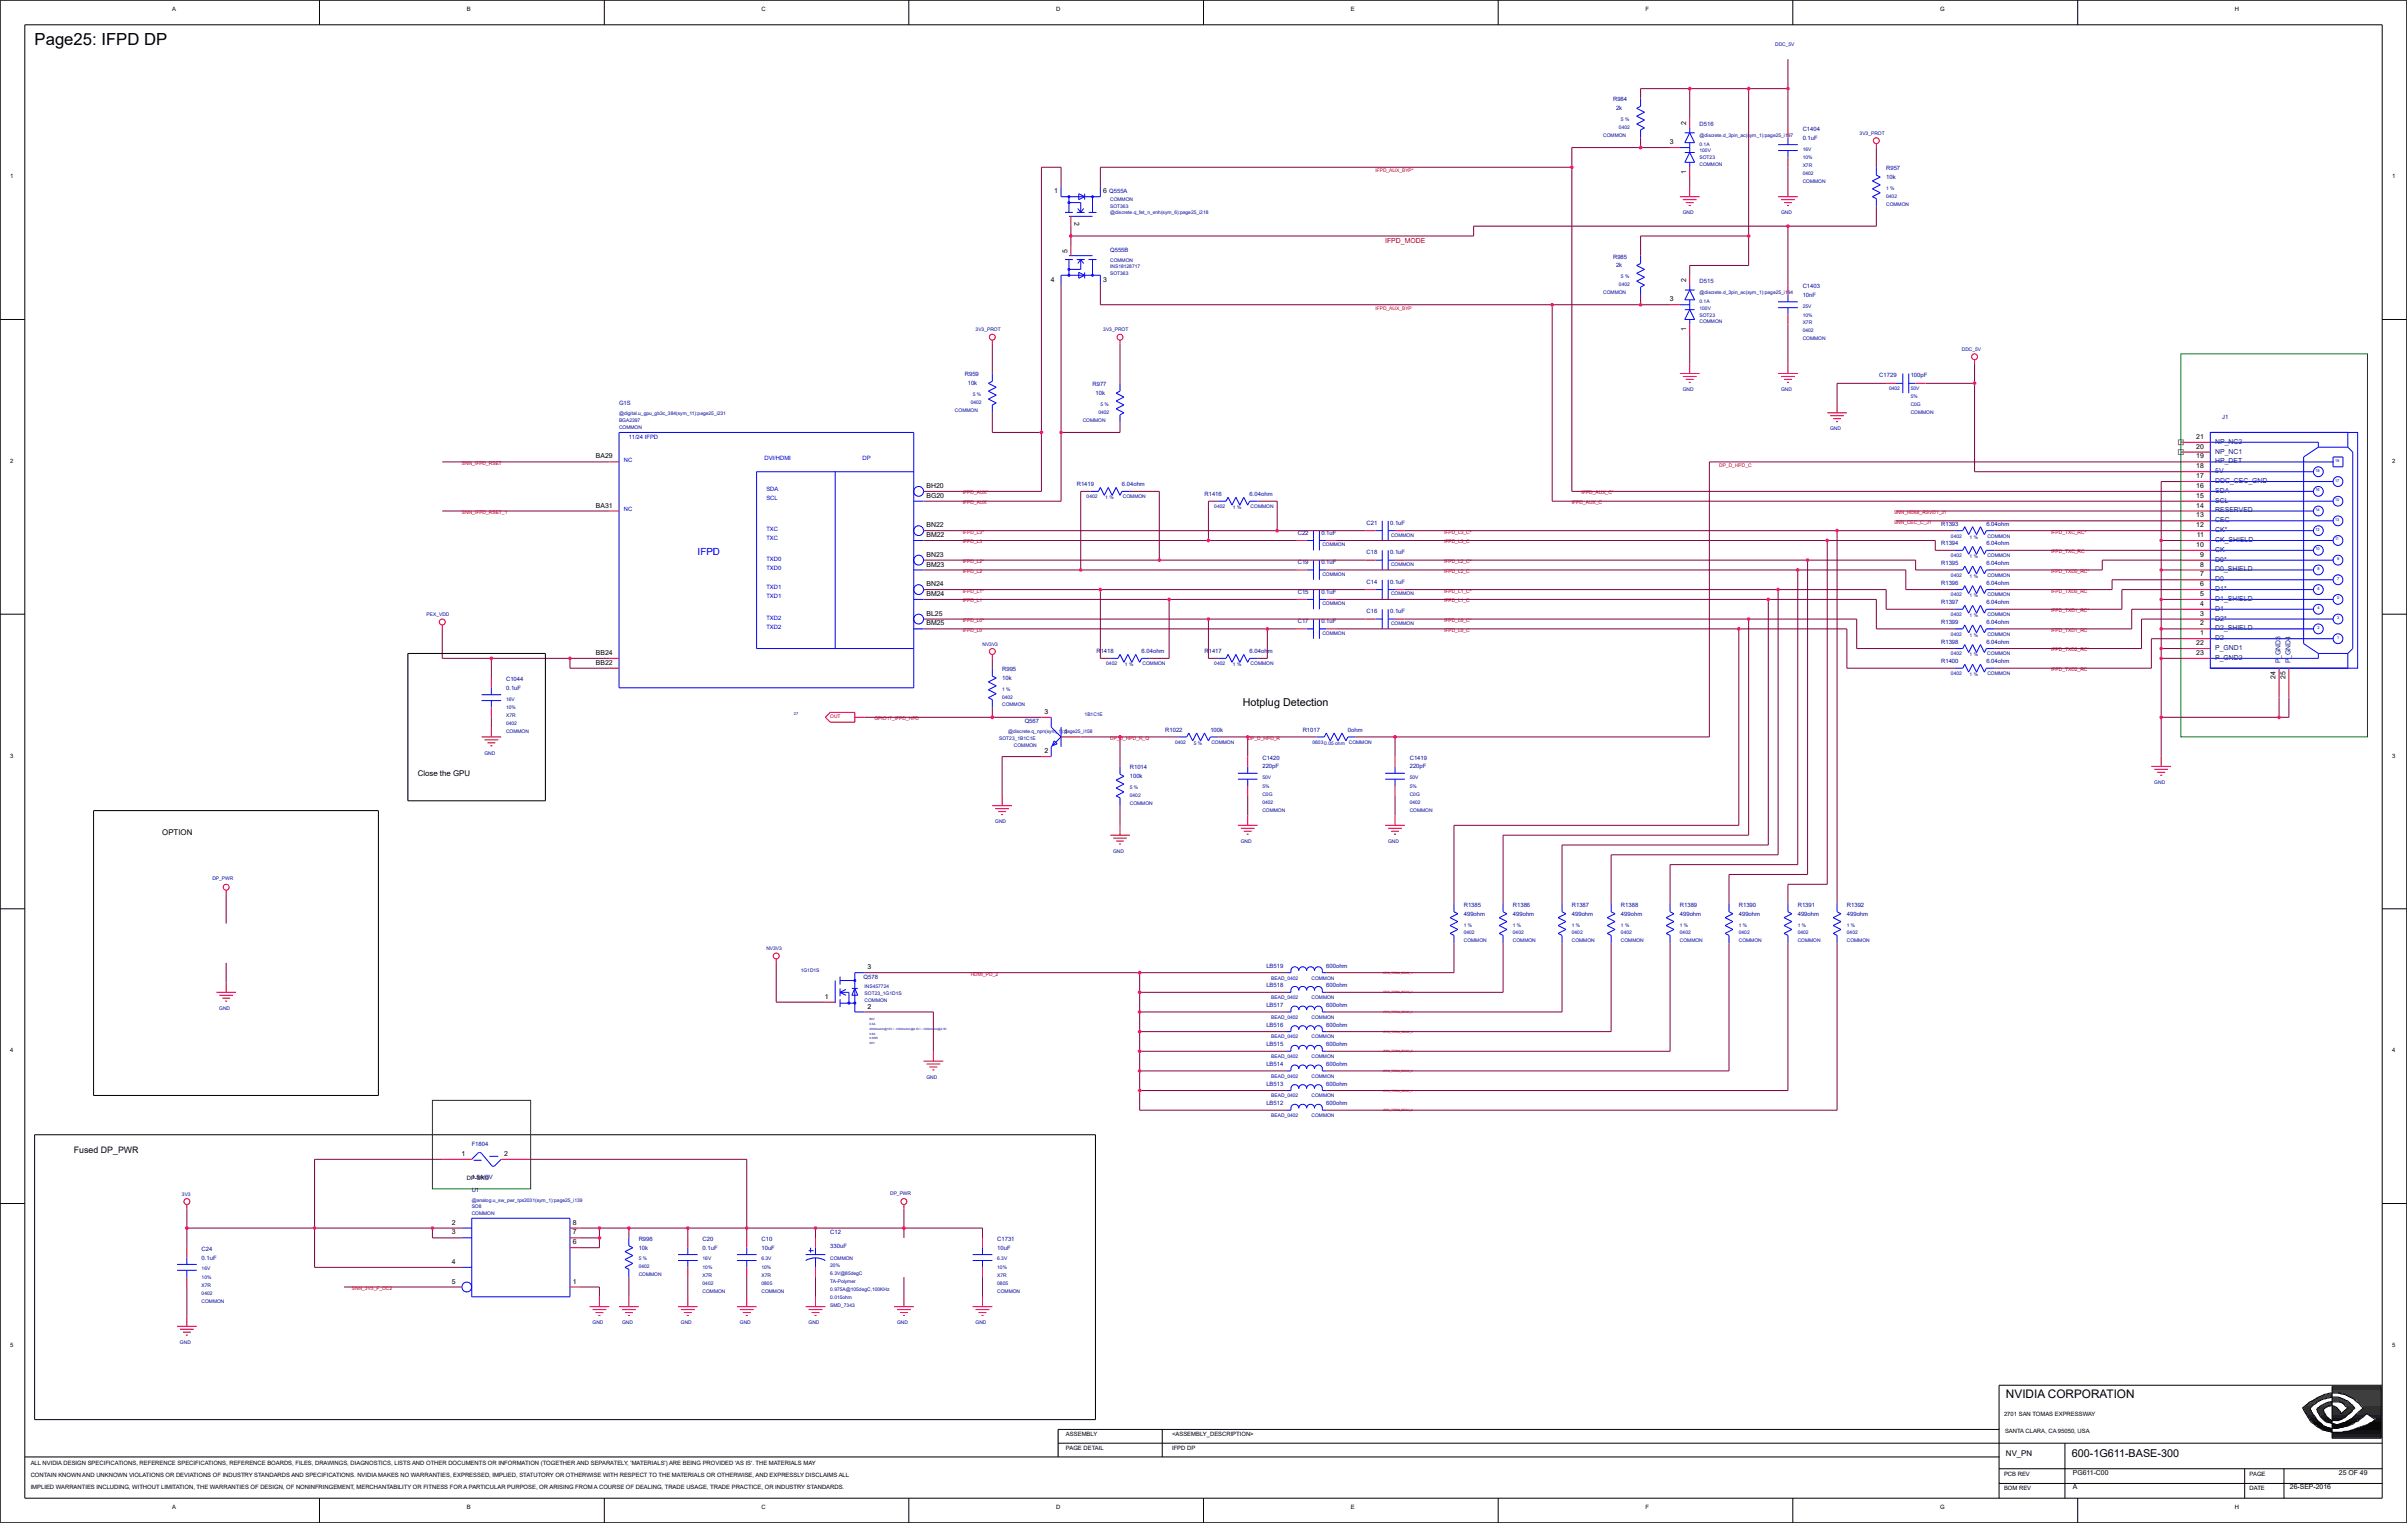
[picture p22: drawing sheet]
<svg xmlns="http://www.w3.org/2000/svg" width="271mm" height="172mm" viewBox="0 0 271 172" stroke-linecap="round" stroke-linejoin="round" font-family="sans-serif">
<defs><g id="words">
<text font-size="1.9" x="3.9" y="5.1">Page25: IFPD DP</text>
<text font-size="1.3" x="226.1" y="157.6">NVIDIA CORPORATION</text>
<g font-size="1.2">
<text x="140.1" y="79.6">Hotplug Detection</text>
<text x="233.6" y="164.2">600-1G611-BASE-300</text>
</g>
<text font-size="1.1" fill="#00f" x="78.6" y="62.6">IFPD</text>
<text font-size="1" x="8.3" y="130">Fused DP_PWR</text>
<g font-size=".9">
<text x="47.1" y="87.5">Close the GPU</text>
<text x="18.3" y="94.1">OPTION</text>
<text x="226.1" y="164.1">NV_PN</text>
</g>
<g font-size=".8">
<text x="188.2" y="16.2">3</text>
<text x="190.1" y="14.1" transform="rotate(-90 190.1 14.1)">2</text>
<text x="118.9" y="21.8">1</text>
<text x="124.4" y="21.8">6</text>
<text x="190.1" y="19.6" transform="rotate(-90 190.1 19.6)">1</text>
<text x="120.3" y="28.5" transform="rotate(-90 120.3 28.5)">5</text>
<text x="121.1" y="25.1" transform="rotate(90 121.1 25.1)">2</text>
<text x="118.5" y="31.8">4</text>
<text x="124.4" y="31.8">3</text>
<text x="188.2" y="34">3</text>
<text x="190.1" y="31.8" transform="rotate(-90 190.1 31.8)">2</text>
<text x="190.1" y="37.3" transform="rotate(-90 190.1 37.3)">1</text>
<text x="67.2" y="51.7">BA29</text>
<text x="247.6" y="53.9">17</text>
<text x="247.6" y="52.8">18</text>
<text x="247.6" y="51.7">19</text>
<text x="247.6" y="50.6">20</text>
<text x="247.6" y="49.5">21</text>
<text x="67.2" y="57.2">BA31</text>
<text x="104.4" y="59.4">BN22</text>
<text x="104.4" y="56.1">BG20</text>
<text x="104.4" y="55">BH20</text>
<text x="247.6" y="59.4">12</text>
<text x="247.6" y="58.3">13</text>
<text x="247.6" y="57.2">14</text>
<text x="247.6" y="56.1">15</text>
<text x="247.6" y="55">16</text>
<text x="104.4" y="63.9">BM23</text>
<text x="104.4" y="62.8">BN23</text>
<text x="104.4" y="60.5">BM22</text>
<text x="247.6" y="61.6">10</text>
<text x="247.6" y="60.5">11</text>
<text x="248" y="65">7</text>
<text x="248" y="63.9">8</text>
<text x="248" y="62.8">9</text>
<text x="104.4" y="70.5">BM25</text>
<text x="104.4" y="69.4">BL25</text>
<text x="104.4" y="67.2">BM24</text>
<text x="104.4" y="66.1">BN24</text>
<text x="248" y="71.6">1</text>
<text x="248" y="70.5">2</text>
<text x="248" y="69.4">3</text>
<text x="248" y="68.3">4</text>
<text x="248" y="67.2">5</text>
<text x="248" y="66.1">6</text>
<text x="67.2" y="74.9">BB22</text>
<text x="67.2" y="73.8">BB24</text>
<text x="247.6" y="72.7">22</text>
<text x="247.6" y="73.8">23</text>
<text x="256.5" y="76.5" transform="rotate(-90 256.5 76.5)">24</text>
<text x="257.6" y="76.5" transform="rotate(-90 257.6 76.5)">25</text>
<text x="117.7" y="80.5">3</text>
<text x="119.9" y="82.7">1</text>
<text x="117.7" y="84.9">2</text>
<text x="93" y="112.6">1</text>
<text x="97.8" y="113.7">2</text>
<text x="97.8" y="109.3">3</text>
<text x="52" y="130.3">1</text>
<text x="56.8" y="130.3">2</text>
<text x="50.9" y="138.1">2</text>
<text x="50.9" y="139.2">3</text>
<text x="50.9" y="142.5">4</text>
<text x="64.6" y="140.3">6</text>
<text x="64.6" y="139.2">7</text>
<text x="64.6" y="138.1">8</text>
<text x="50.9" y="144.7">5</text>
<text x="64.6" y="144.7">1</text>
<text x="233.7" y="167.9">A</text>
<text x="233.7" y="166.2">PG611-C00</text>
<text x="258.1" y="167.9">26-SEP-2016</text>
<text x="263.7" y="166.2">25 OF 49</text>
</g>
<text font-size=".8" fill="#f00" x="156.2" y="27.4">IFPD_MODE</text>
<g font-size=".8" fill="#004080">
<text x="249.7" y="53.3">5V</text>
<text x="249.7" y="52.2">HP_DET</text>
<text x="249.7" y="51.1">NP_NC1</text>
<text x="249.7" y="50">NP_NC2</text>
<text x="249.7" y="60">CK*</text>
<text x="249.7" y="58.9">CEC</text>
<text x="249.7" y="57.8">RESERVED</text>
<text x="249.7" y="56.7">SCL</text>
<text x="249.7" y="55.6">SDA</text>
<text x="249.7" y="54.5">DDC_CEC_GND</text>
<text x="249.7" y="65.5">D0</text>
<text x="249.7" y="64.4">D0_SHIELD</text>
<text x="249.7" y="63.3">D0*</text>
<text x="249.7" y="62.2">CK</text>
<text x="249.7" y="61.1">CK_SHIELD</text>
<text x="249.7" y="71.1">D2_SHIELD</text>
<text x="249.7" y="70">D2*</text>
<text x="249.7" y="68.8">D1</text>
<text x="249.7" y="67.7">D1_SHIELD</text>
<text x="249.7" y="66.6">D1*</text>
<text x="249.7" y="72.2">D2</text>
<text x="249.7" y="73.3">P_GND1</text>
<text x="249.7" y="74.4">P_GND2</text>
<text x="257.1" y="74.8" transform="rotate(-90 257.1 74.8)">P_GND3</text>
<text x="258.2" y="74.8" transform="rotate(-90 258.2 74.8)">P_GND4</text>
</g>
<g font-size=".7">
<text x="19.4" y="1.2">A</text>
<text x="52.6" y="1.2">B</text>
<text x="85.8" y="1.2">C</text>
<text x="119.1" y="1.2">D</text>
<text x="152.3" y="1.2">E</text>
<text x="185.5" y="1.2">F</text>
<text x="218.7" y="1.2">G</text>
<text x="251.9" y="1.2">H</text>
<text x="1.1" y="20.1">1</text>
<text x="269.7" y="20.1">1</text>
<text x="1.1" y="52.2">2</text>
<text x="269.7" y="52.2">2</text>
<text x="1.1" y="85.4">3</text>
<text x="269.7" y="85.4">3</text>
<text x="1.1" y="118.6">4</text>
<text x="269.7" y="118.6">4</text>
<text x="52.6" y="133">DP-SKU</text>
<text x="1.1" y="151.8">5</text>
<text x="269.7" y="151.8">5</text>
<text x="120.2" y="161.9">ASSEMBLY</text>
<text x="132.1" y="161.9">&lt;ASSEMBLY_DESCRIPTION&gt;</text>
<text x="225.9" y="159.6">2701 SAN TOMAS EXPRESSWAY</text>
<text x="226" y="161.6">SANTA CLARA, CA 95050, USA</text>
<text x="3.5" y="165.1">ALL NVIDIA DESIGN SPECIFICATIONS, REFERENCE SPECIFICATIONS, REFERENCE BOARDS, FILES, DRAWINGS, DIAGNOSTICS, LISTS AND OTHER DOCUMENTS OR INFORMATION (TOGETHER AND SEPARATELY, 'MATERIALS') ARE BEING PROVIDED 'AS IS'. THE MATERIALS MAY</text>
<text x="3.5" y="167.9">IMPLIED WARRANTIES INCLUDING, WITHOUT LIMITATION, THE WARRANTIES OF DESIGN, OF NONINFRINGEMENT, MERCHANTABILITY OR FITNESS FOR A PARTICULAR PURPOSE, OR ARISING FROM A COURSE OF DEALING, TRADE USAGE, TRADE PRACTICE, OR INDUSTRY STANDARDS.</text>
<text x="3.5" y="166.5">CONTAIN KNOWN AND UNKNOWN VIOLATIONS OR DEVIATIONS OF INDUSTRY STANDARDS AND SPECIFICATIONS. NVIDIA MAKES NO WARRANTIES, EXPRESSED, IMPLIED, STATUTORY OR OTHERWISE WITH RESPECT TO THE MATERIALS OR OTHERWISE, AND EXPRESSLY DISCLAIMS ALL</text>
<text x="120.2" y="163.5">PAGE DETAIL</text>
<text x="132.1" y="163.5">IFPD DP</text>
<text x="225.9" y="166.3">PCB REV</text>
<text x="253.6" y="166.3">PAGE</text>
<text x="19.4" y="170.1">A</text>
<text x="52.6" y="170.1">B</text>
<text x="85.8" y="170.1">C</text>
<text x="119.1" y="170.1">D</text>
<text x="152.3" y="170.1">E</text>
<text x="185.5" y="170.1">F</text>
<text x="218.7" y="170.1">G</text>
<text x="225.9" y="168">BOM REV</text>
<text x="251.9" y="170.1">H</text>
<text x="253.6" y="168">DATE</text>
</g>
<g font-size=".7" fill="#0000a0">
<text x="181.8" y="11.4">R984</text>
<text x="182.2" y="12.4">2k</text>
<text x="191.6" y="14.2">D516</text>
<text x="203.2" y="14.8">C1404</text>
<text x="203.2" y="15.8">0.1uF</text>
<text x="125" y="21.7">Q555A</text>
<text x="212.6" y="19.2">R957</text>
<text x="212.6" y="20.2">10k</text>
<text x="125.2" y="28.4">Q555B</text>
<text x="181.8" y="29.1">R985</text>
<text x="182.2" y="30.1">2k</text>
<text x="191.6" y="31.9">D515</text>
<text x="203.2" y="32.5">C1403</text>
<text x="203.2" y="33.5">10nF</text>
<text x="69.8" y="45.6">G1S</text>
<text x="108.8" y="42.4">R959</text>
<text x="109.1" y="43.4">10k</text>
<text x="123.2" y="43.5">R977</text>
<text x="123.5" y="44.5">10k</text>
<text x="211.9" y="42.5">C1729</text>
<text x="215.4" y="42.5">100pF</text>
<text x="250.5" y="47.2">J1</text>
<text x="121.4" y="54.8">R1419</text>
<text x="126.5" y="54.8">6.04ohm</text>
<text x="135.8" y="55.9">R1416</text>
<text x="140.9" y="55.9">6.04ohm</text>
<text x="154.1" y="59.2">C21</text>
<text x="156.7" y="59.2">0.1uF</text>
<text x="218.8" y="59.3">R1393</text>
<text x="223.9" y="59.3">6.04ohm</text>
<text x="146.3" y="63.6">C19</text>
<text x="146.3" y="60.3">C22</text>
<text x="149" y="63.6">0.1uF</text>
<text x="149" y="60.3">0.1uF</text>
<text x="154.1" y="65.8">C14</text>
<text x="154.1" y="62.5">C18</text>
<text x="156.7" y="65.8">0.1uF</text>
<text x="156.7" y="62.5">0.1uF</text>
<text x="218.8" y="63.7">R1395</text>
<text x="218.8" y="65.9">R1396</text>
<text x="218.8" y="61.5">R1394</text>
<text x="223.9" y="63.7">6.04ohm</text>
<text x="223.9" y="65.9">6.04ohm</text>
<text x="223.9" y="61.5">6.04ohm</text>
<text x="146.3" y="70.2">C17</text>
<text x="146.3" y="66.9">C15</text>
<text x="149" y="70.2">0.1uF</text>
<text x="149" y="66.9">0.1uF</text>
<text x="154.1" y="69.1">C16</text>
<text x="156.7" y="69.1">0.1uF</text>
<text x="218.8" y="70.3">R1399</text>
<text x="218.8" y="68.1">R1397</text>
<text x="223.9" y="70.3">6.04ohm</text>
<text x="223.9" y="68.1">6.04ohm</text>
<text x="57.1" y="76.8">C1044</text>
<text x="57.1" y="77.8">0.1uF</text>
<text x="113" y="75.7">R995</text>
<text x="113" y="76.7">10k</text>
<text x="123.6" y="73.7">R1418</text>
<text x="128.7" y="73.7">6.04ohm</text>
<text x="135.8" y="73.7">R1417</text>
<text x="140.9" y="73.7">6.04ohm</text>
<text x="218.8" y="74.8">R1400</text>
<text x="218.8" y="72.6">R1398</text>
<text x="223.9" y="72.6">6.04ohm</text>
<text x="223.9" y="74.8">6.04ohm</text>
<text x="115.5" y="81.5">Q567</text>
<text x="131.4" y="82.5">R1022</text>
<text x="136.4" y="82.5">100k</text>
<text x="146.9" y="82.5">R1017</text>
<text x="151.9" y="82.5">0ohm</text>
<text x="127.4" y="86.7">R1014</text>
<text x="127.4" y="87.7">100k</text>
<text x="142.3" y="85.6">C1420</text>
<text x="142.3" y="86.6">220pF</text>
<text x="158.9" y="85.6">C1419</text>
<text x="158.9" y="86.6">220pF</text>
<text x="165" y="102.2">R1385</text>
<text x="165" y="103.2">499ohm</text>
<text x="170.6" y="102.2">R1386</text>
<text x="170.6" y="103.2">499ohm</text>
<text x="177.2" y="102.2">R1387</text>
<text x="177.2" y="103.2">499ohm</text>
<text x="182.7" y="102.2">R1388</text>
<text x="182.7" y="103.2">499ohm</text>
<text x="189.4" y="102.2">R1389</text>
<text x="189.4" y="103.2">499ohm</text>
<text x="196" y="102.2">R1390</text>
<text x="196" y="103.2">499ohm</text>
<text x="202.7" y="102.2">R1391</text>
<text x="202.7" y="103.2">499ohm</text>
<text x="208.2" y="102.2">R1392</text>
<text x="208.2" y="103.2">499ohm</text>
<text x="97.4" y="110.3">Q578</text>
<text x="142.8" y="111.3">LB518</text>
<text x="142.8" y="109.1">LB519</text>
<text x="142.8" y="113.5">LB517</text>
<text x="149.5" y="109.1">600ohm</text>
<text x="149.5" y="113.5">600ohm</text>
<text x="149.5" y="111.3">600ohm</text>
<text x="142.8" y="118">LB515</text>
<text x="142.8" y="115.7">LB516</text>
<text x="149.5" y="115.7">600ohm</text>
<text x="149.5" y="118">600ohm</text>
<text x="142.8" y="122.4">LB513</text>
<text x="142.8" y="120.2">LB514</text>
<text x="142.8" y="124.6">LB512</text>
<text x="149.5" y="122.4">600ohm</text>
<text x="149.5" y="120.2">600ohm</text>
<text x="149.5" y="124.6">600ohm</text>
<text x="53.2" y="129.1">F1804</text>
<text x="53.2" y="134.3">U1</text>
<text x="53.2" y="132.9">1.5A/6V</text>
<text x="22.7" y="141">C24</text>
<text x="22.7" y="142">0.1uF</text>
<text x="72" y="139.9">R996</text>
<text x="72" y="140.9">10k</text>
<text x="79.2" y="139.9">C20</text>
<text x="79.2" y="140.9">0.1uF</text>
<text x="85.8" y="139.9">C10</text>
<text x="85.8" y="140.9">10uF</text>
<text x="93.6" y="139.1">C12</text>
<text x="93.6" y="140.7">330uF</text>
<text x="112.4" y="139.9">C1731</text>
<text x="112.4" y="140.9">10uF</text>
</g>
<g font-size=".7" fill="#00f">
<text x="70.3" y="52.1">NC</text>
<text x="70.9" y="49.5">11/24 IFPD</text>
<text x="86.2" y="51.8">DVI/HDMI</text>
<text x="97.2" y="51.8">DP</text>
<text x="70.3" y="57.6">NC</text>
<text x="86.4" y="55.4">SDA</text>
<text x="86.4" y="56.4">SCL</text>
<text x="86.4" y="59.8">TXC</text>
<text x="86.4" y="64.3">TXD0</text>
<text x="86.4" y="63.3">TXD0</text>
<text x="86.4" y="60.9">TXC</text>
<text x="86.4" y="67.5">TXD1</text>
<text x="86.4" y="66.4">TXD1</text>
<text x="86.4" y="70.9">TXD2</text>
<text x="86.4" y="69.9">TXD2</text>
</g>
<g font-size=".6" fill="#0000a0">
<text x="200.1" y="5.2">DDC_5V</text>
<text x="180.7" y="15.4">COMMON</text>
<text x="182.5" y="14.5">0402</text>
<text x="182.7" y="13.6">5 %</text>
<text x="191.6" y="18">SOT23</text>
<text x="191.6" y="17.2">100V</text>
<text x="191.6" y="16.4">0.1A</text>
<text x="191.6" y="15.4">@discrete.d_3pin_ac(sym_1):page25_i197</text>
<text x="203.2" y="17">16V</text>
<text x="203.2" y="18">10%</text>
<text x="209.6" y="15.2">3V3_PROT</text>
<text x="125.2" y="23.4">SOT363</text>
<text x="125.2" y="22.6">COMMON</text>
<text x="191.6" y="18.7">COMMON</text>
<text x="203.2" y="18.9">X7R</text>
<text x="203.2" y="19.7">0402</text>
<text x="203.2" y="20.6">COMMON</text>
<text x="212.6" y="21.4">1 %</text>
<text x="212.6" y="23.2">COMMON</text>
<text x="212.6" y="22.3">0402</text>
<text x="125.2" y="29.5">COMMON</text>
<text x="125.2" y="24.2">@discrete.q_fet_n_enh(sym_6):page25_i218</text>
<text x="189.7" y="24.2">GND</text>
<text x="200.8" y="24.2">GND</text>
<text x="125.2" y="30.3">INS18128717</text>
<text x="125.2" y="31">SOT363</text>
<text x="180.7" y="33.1">COMMON</text>
<text x="182.5" y="32.2">0402</text>
<text x="182.7" y="31.4">5 %</text>
<text x="191.6" y="34.1">0.1A</text>
<text x="191.6" y="35.7">SOT23</text>
<text x="191.6" y="33.1">@discrete.d_3pin_ac(sym_1):page25_i194</text>
<text x="191.6" y="34.9">100V</text>
<text x="203.2" y="34.7">25V</text>
<text x="203.2" y="35.7">10%</text>
<text x="110" y="37.3">3V3_PROT</text>
<text x="124.4" y="37.3">3V3_PROT</text>
<text x="191.6" y="36.5">COMMON</text>
<text x="203.2" y="38.3">COMMON</text>
<text x="203.2" y="36.6">X7R</text>
<text x="203.2" y="37.5">0402</text>
<text x="221.2" y="39.6">DDC_5V</text>
<text x="69.8" y="46.8">@digital.u_gpu_gb3c_384(sym_11):page25_i231</text>
<text x="69.8" y="47.5">BGA2397</text>
<text x="107.7" y="46.4">COMMON</text>
<text x="109.4" y="45.5">0402</text>
<text x="109.6" y="44.7">5 %</text>
<text x="122.1" y="47.5">COMMON</text>
<text x="123.8" y="46.6">0402</text>
<text x="124" y="45.8">5 %</text>
<text x="189.7" y="44.1">GND</text>
<text x="200.8" y="44.1">GND</text>
<text x="213" y="44">0402</text>
<text x="215.4" y="44.9">5%</text>
<text x="215.4" y="44">50V</text>
<text x="215.4" y="46.6">COMMON</text>
<text x="215.4" y="45.8">C0G</text>
<text x="69.8" y="48.3">COMMON</text>
<text x="206.3" y="48.5">GND</text>
<text x="122.5" y="56.2">0402</text>
<text x="124.6" y="56.3">1 %</text>
<text x="126.6" y="56.2">COMMON</text>
<text x="136.9" y="57.3">0402</text>
<text x="139" y="57.4">1 %</text>
<text x="141" y="57.3">COMMON</text>
<text x="149.1" y="64.9">COMMON</text>
<text x="149.1" y="61.6">COMMON</text>
<text x="156.8" y="63.8">COMMON</text>
<text x="156.8" y="60.5">COMMON</text>
<text x="219.9" y="65">0402</text>
<text x="219.9" y="60.6">0402</text>
<text x="219.9" y="62.8">0402</text>
<text x="222" y="65.1">1 %</text>
<text x="222" y="60.7">1 %</text>
<text x="222" y="62.9">1 %</text>
<text x="224" y="65">COMMON</text>
<text x="224" y="60.6">COMMON</text>
<text x="224" y="62.8">COMMON</text>
<text x="48.1" y="69.5">PEX_VDD</text>
<text x="149.1" y="71.6">COMMON</text>
<text x="149.1" y="68.2">COMMON</text>
<text x="156.8" y="70.5">COMMON</text>
<text x="156.8" y="67.1">COMMON</text>
<text x="219.9" y="71.7">0402</text>
<text x="219.9" y="67.2">0402</text>
<text x="219.9" y="69.5">0402</text>
<text x="222" y="71.8">1 %</text>
<text x="222" y="67.4">1 %</text>
<text x="222" y="69.6">1 %</text>
<text x="224" y="71.7">COMMON</text>
<text x="224" y="67.2">COMMON</text>
<text x="224" y="69.5">COMMON</text>
<text x="110.8" y="72.8">NV3V3</text>
<text x="113" y="77.9">1 %</text>
<text x="124.7" y="75">0402</text>
<text x="126.8" y="75.1">1 %</text>
<text x="128.8" y="75">COMMON</text>
<text x="136.9" y="75">0402</text>
<text x="139" y="75.1">1 %</text>
<text x="141" y="75">COMMON</text>
<text x="219.9" y="76.1">0402</text>
<text x="219.9" y="73.9">0402</text>
<text x="222" y="76.2">1 %</text>
<text x="222" y="74">1 %</text>
<text x="224" y="73.9">COMMON</text>
<text x="224" y="76.1">COMMON</text>
<text x="57.1" y="81.7">0402</text>
<text x="57.1" y="80.9">X7R</text>
<text x="57.1" y="79">16V</text>
<text x="57.1" y="80">10%</text>
<text x="57.1" y="82.6">COMMON</text>
<text x="112.6" y="83.4">SOT23_1B1C1E</text>
<text x="113" y="79.6">COMMON</text>
<text x="113" y="78.8">0402</text>
<text x="113.6" y="82.6">@discrete.q_npn(sym_1):page25_i158</text>
<text x="122.3" y="80.7">1B1C1E</text>
<text x="132.5" y="83.8">0402</text>
<text x="134.6" y="84">5 %</text>
<text x="136.6" y="83.8">COMMON</text>
<text x="148" y="83.8">0603</text>
<text x="149.3" y="84">0.05 ohm</text>
<text x="152.1" y="83.8">COMMON</text>
<text x="54.6" y="85.1">GND</text>
<text x="114.3" y="84.2">COMMON</text>
<text x="127.4" y="88.9">5 %</text>
<text x="127.4" y="89.8">0402</text>
<text x="142.3" y="87.8">50V</text>
<text x="142.3" y="88.8">5%</text>
<text x="142.3" y="89.7">C0G</text>
<text x="158.9" y="87.8">50V</text>
<text x="158.9" y="88.8">5%</text>
<text x="158.9" y="89.7">C0G</text>
<text x="242.9" y="88.4">GND</text>
<text x="112.2" y="92.8">GND</text>
<text x="127.4" y="90.7">COMMON</text>
<text x="139.9" y="95">GND</text>
<text x="142.3" y="90.6">0402</text>
<text x="142.3" y="91.5">COMMON</text>
<text x="156.5" y="95">GND</text>
<text x="158.9" y="90.6">0402</text>
<text x="158.9" y="91.5">COMMON</text>
<text x="23.9" y="99.2">DP_PWR</text>
<text x="125.5" y="96.1">GND</text>
<text x="86.4" y="107.1">NV3V3</text>
<text x="165" y="104.4">1 %</text>
<text x="165" y="106.2">COMMON</text>
<text x="165" y="105.3">0402</text>
<text x="170.6" y="105.3">0402</text>
<text x="170.6" y="104.4">1 %</text>
<text x="170.6" y="106.2">COMMON</text>
<text x="177.2" y="105.3">0402</text>
<text x="177.2" y="104.4">1 %</text>
<text x="177.2" y="106.2">COMMON</text>
<text x="182.7" y="105.3">0402</text>
<text x="182.7" y="106.2">COMMON</text>
<text x="182.7" y="104.4">1 %</text>
<text x="189.4" y="105.3">0402</text>
<text x="189.4" y="104.4">1 %</text>
<text x="189.4" y="106.2">COMMON</text>
<text x="196" y="104.4">1 %</text>
<text x="196" y="105.3">0402</text>
<text x="196" y="106.2">COMMON</text>
<text x="202.7" y="104.4">1 %</text>
<text x="202.7" y="106.2">COMMON</text>
<text x="202.7" y="105.3">0402</text>
<text x="208.2" y="105.3">0402</text>
<text x="208.2" y="106.2">COMMON</text>
<text x="208.2" y="104.4">1 %</text>
<text x="24.7" y="113.9">GND</text>
<text x="90.3" y="109.5">1G1D1S</text>
<text x="97.5" y="113">COMMON</text>
<text x="97.5" y="111.4">INS457724</text>
<text x="97.5" y="112.2">SOT23_1G1D1S</text>
<text x="143.3" y="112.6">BEAD_0402</text>
<text x="143.3" y="110.4">BEAD_0402</text>
<text x="147.8" y="110.4">COMMON</text>
<text x="147.9" y="112.6">COMMON</text>
<text x="143.3" y="119.3">BEAD_0402</text>
<text x="143.3" y="117.1">BEAD_0402</text>
<text x="143.3" y="114.9">BEAD_0402</text>
<text x="147.8" y="119.3">COMMON</text>
<text x="147.8" y="117.1">COMMON</text>
<text x="147.9" y="114.9">COMMON</text>
<text x="104.4" y="121.6">GND</text>
<text x="143.3" y="123.7">BEAD_0402</text>
<text x="143.3" y="121.5">BEAD_0402</text>
<text x="143.3" y="125.9">BEAD_0402</text>
<text x="147.8" y="121.5">COMMON</text>
<text x="147.9" y="123.7">COMMON</text>
<text x="147.9" y="125.9">COMMON</text>
<text x="20.5" y="134.8">3V3</text>
<text x="53.2" y="135.4">@analog.u_sw_pwr_tps2031(sym_1):page25_i139</text>
<text x="53.2" y="137">COMMON</text>
<text x="53.2" y="136.2">SO8</text>
<text x="100.3" y="134.7">DP_PWR</text>
<text x="22.7" y="143.2">16V</text>
<text x="72" y="143">0402</text>
<text x="72" y="143.9">COMMON</text>
<text x="72" y="142.1">5 %</text>
<text x="79.2" y="143.1">10%</text>
<text x="79.2" y="142.1">16V</text>
<text x="79.2" y="144">X7R</text>
<text x="85.8" y="143.1">10%</text>
<text x="85.8" y="142.1">6.3V</text>
<text x="85.8" y="144">X7R</text>
<text x="93.6" y="143.8">6.3V@85degC</text>
<text x="93.6" y="142.9">20%</text>
<text x="93.6" y="142">COMMON</text>
<text x="112.4" y="143.1">10%</text>
<text x="112.4" y="142.1">6.3V</text>
<text x="112.4" y="144">X7R</text>
<text x="22.7" y="146.9">COMMON</text>
<text x="22.7" y="146">0402</text>
<text x="22.7" y="145.1">X7R</text>
<text x="22.7" y="144.2">10%</text>
<text x="66.8" y="149.3">GND</text>
<text x="70.1" y="149.3">GND</text>
<text x="76.8" y="149.3">GND</text>
<text x="79.2" y="144.9">0402</text>
<text x="79.2" y="145.7">COMMON</text>
<text x="83.4" y="149.3">GND</text>
<text x="85.8" y="144.9">0805</text>
<text x="85.8" y="145.7">COMMON</text>
<text x="91.2" y="149.3">GND</text>
<text x="93.6" y="147.3">SMD_7343</text>
<text x="93.6" y="146.4">0.015ohm</text>
<text x="93.6" y="145.5">0.975A@105degC,100KHz</text>
<text x="93.6" y="144.6">TA-Polymer</text>
<text x="101.1" y="149.3">GND</text>
<text x="110" y="149.3">GND</text>
<text x="112.4" y="144.9">0805</text>
<text x="112.4" y="145.7">COMMON</text>
<text x="20.3" y="151.5">GND</text>
</g>
<g font-size=".6" fill="#f00">
<text x="155" y="19.4">IFPD_AUX_BYP*</text>
<text x="155" y="34.9">IFPD_AUX_BYP</text>
<text x="52.1" y="52.4">SNN_IFPD_RSET</text>
<text x="193.8" y="52.6">DP_D_HPD_C</text>
<text x="52.1" y="57.9">SNN_IFPD_RSET_1</text>
<text x="108.5" y="56.8">IFPD_AUX</text>
<text x="108.5" y="55.7">IFPD_AUX*</text>
<text x="177.2" y="56.8">IFPD_AUX_C</text>
<text x="178.3" y="55.7">IFPD_AUX_C*</text>
<text x="213.5" y="59">SNN_CEC_C_J1</text>
<text x="213.5" y="57.9">SNN_HDMI_RSVD1_J1</text>
<text x="108.5" y="64.6">IFPD_L2</text>
<text x="108.5" y="63.5">IFPD_L2*</text>
<text x="108.5" y="61.3">IFPD_L3</text>
<text x="108.5" y="60.2">IFPD_L3*</text>
<text x="162.8" y="64.6">IFPD_L2_C</text>
<text x="162.8" y="63.5">IFPD_L2_C*</text>
<text x="162.8" y="61.3">IFPD_L3_C</text>
<text x="162.8" y="60.2">IFPD_L3_C*</text>
<text x="231.2" y="62.4">IFPD_TXC_RC</text>
<text x="231.2" y="60.2">IFPD_TXC_RC*</text>
<text x="231.2" y="64.6">IFPD_TXD0_RC*</text>
<text x="108.5" y="71.2">IFPD_L0</text>
<text x="108.5" y="70.1">IFPD_L0*</text>
<text x="108.5" y="67.9">IFPD_L1</text>
<text x="108.5" y="66.8">IFPD_L1*</text>
<text x="162.8" y="71.2">IFPD_L0_C</text>
<text x="162.8" y="70.1">IFPD_L0_C*</text>
<text x="162.8" y="67.9">IFPD_L1_C</text>
<text x="162.8" y="66.8">IFPD_L1_C*</text>
<text x="231.2" y="66.8">IFPD_TXD0_RC</text>
<text x="231.2" y="71.2">IFPD_TXD1_RC</text>
<text x="231.2" y="69">IFPD_TXD1_RC*</text>
<text x="231.2" y="75.7">IFPD_TXD2_RC</text>
<text x="231.2" y="73.4">IFPD_TXD2_RC*</text>
<text x="93.6" y="80.9">OUT</text>
<text x="98.6" y="81.2">GPIO17_IFPD_HPD</text>
<text x="125.2" y="83.4">DP_D_HPD_R_Q</text>
<text x="140.7" y="83.4">DP_D_HPD_R</text>
<text x="109.4" y="110">HDMI_PD_2</text>
<text x="39.7" y="145.4">SNN_3V3_F_OC2</text>
</g>
<g font-size=".4" fill="#00f">
<text x="261" y="53.2">18</text>
<text x="263.2" y="52.1">19</text>
<text x="261" y="59.8">12</text>
<text x="261" y="57.6">14</text>
<text x="261" y="55.4">16</text>
<text x="263.2" y="56.5">15</text>
<text x="263.2" y="58.7">13</text>
<text x="263.2" y="54.3">17</text>
<text x="261" y="62">10</text>
<text x="261.2" y="64.3">8</text>
<text x="263.2" y="60.9">11</text>
<text x="263.5" y="65.4">7</text>
<text x="263.5" y="63.1">9</text>
<text x="261.2" y="70.9">2</text>
<text x="261.2" y="66.5">6</text>
<text x="261.2" y="68.7">4</text>
<text x="263.5" y="69.8">3</text>
<text x="263.5" y="67.6">5</text>
<text x="263.5" y="72">1</text>
</g>
<text font-size=".4" fill="#0000a0" x="89.5" y="80.6">27</text>
<g font-size=".3" fill="#f00">
<text x="155.9" y="109.8">IFPD_TERM_BEAD_1</text>
<text x="155.9" y="112">IFPD_TERM_BEAD_2</text>
<text x="155.9" y="114.2">IFPD_TERM_BEAD_3</text>
<text x="155.9" y="116.4">IFPD_TERM_BEAD_4</text>
<text x="155.9" y="118.6">IFPD_TERM_BEAD_5</text>
<text x="155.9" y="120.8">IFPD_TERM_BEAD_6</text>
<text x="155.9" y="123">IFPD_TERM_BEAD_7</text>
<text x="155.9" y="125.3">IFPD_TERM_BEAD_8</text>
</g>
<g font-size=".3" fill="#0000a0">
<text x="98" y="117.7">20V</text>
<text x="98" y="117.2">0.35W</text>
<text x="98" y="115">60V</text>
<text x="98" y="116.6">0.8A</text>
<text x="98" y="115.5">0.3A</text>
<text x="98" y="116.1">2000mohm@10V / -1000mohm@4.5V / -1000mohm@2.5V</text>
</g>
</g></defs>
<g fill="none" stroke="#00f" stroke-width=".11">
<path d="M184.9 11.1v.9M184.9 14.6v.9M189.4 16.6h1.1M189.9 17.2h1.1M189.9 18.3h1.1M189.9 16.1h1.1M189.9 15h1.1M190.5 14.4v.6M190.5 16.1v1.1M190.5 18.3v.6M200.4 16.3h2.3M200.4 17h2.3"/>
<path d="M201.6 15.5v.8M201.6 17v.7M211.5 18.9v.8M119.6 21.1v1.1h4.4v-1.1M119.6 32.1v-1.1h4.4v1.1M120.1 29.3h.8M120.1 23.9h.8M120.5 22.8h1.3v1.1M120.5 28.8h2.7M120.5 22.2v1.7M120.5 29.3v1.7M120.5 24.4h2.7"/>
<path d="M121.4 29.3h.9M121.4 23.9h.9M121.6 21.8v.7M121.6 30.7v.7M121.8 29.3v1.1h-1.3M122.3 21.8v.7M122.3 30.7v.7M122.7 29.3h.9M122.7 23.9h.9M123.2 22.2v1.7M123.2 29.3v1.7M184.9 28.8v.9"/>
<path d="M184.9 32.4v.8M189.4 34.4h1.1M189.9 34.9h1.1M189.9 36h1.1M189.9 33.8h1.1M189.9 32.7h1.1M190.5 32.1v.6M190.5 33.8v1.1M190.5 36v.6M200.4 34h2.3M200.4 34.7h2.3M201.6 33.2v.8"/>
<path d="M201.6 34.7v.8M211.5 22.4v.9M69.8 48.7h33.2v28.8h-33.2zM94.1 53.2v19.9M103 53.2h-17.7v19.9h17.7M103 56.5h1.1M111.9 42.1v.9M111.9 45.6v.9M122.9 55.4h.9M126.3 43.2v.9M126.3 46.8v.8M126.5 55.4h.9"/>
<path d="M137.3 56.5h.9M140.9 56.5h.9M148.1 59.8v2.2M148.7 59.8v2.2M155 59.8h.8M155.8 58.7v2.2M156.5 59.8h.8M156.5 58.7v2.2M213.7 43.2h.8M214.5 42.1v2.2M215.2 43.2h.7M215.2 42.1v2.2"/>
<path d="M220.4 59.8h.9M223.9 59.8h.9M249.2 48.7h16.6v26.6h-16.6zM249.2 53.2h11.6M249.2 48.7h15.5v1.7h-3.4v-.5h-12.1M249.2 56.5h13.8M249.2 55.4h11.6M249.2 54.3h13.8M249.2 52.1h13.8M249.2 57.6h11.6M249.2 58.7h13.8M249.2 59.8h11.6"/>
<path d="M259.7 51.5v21.1M263 51.5h1.1v1.1h-1.1zM265.2 51v22.1M54.3 78.3h2.2M54.3 79h2.2M55.4 77.5v.8M55.4 79v.8M103 64.3h1.1M103 70.9h1.1M103 60.9h1.1M103 67.6h1.1M111.9 75.3v.9"/>
<path d="M111.9 78.9v.9M125.2 74.2h.8M128.7 74.2h.9M137.3 74.2h.9M140.9 74.2h.9M147.3 64.3h.8M147.3 70.9h.8M147.3 60.9h.8M147.3 67.6h.8M148.1 63.1v2.3M148.1 66.5v2.2M148.1 69.8v2.2"/>
<path d="M148.7 64.3h.8M148.7 70.9h.8M148.7 60.9h.8M148.7 67.6h.8M148.7 63.1v2.3M148.7 66.5v2.2M148.7 69.8v2.2M155 66.5h.8M155 63.1h.8M155 69.8h.8M155.8 62v2.3M155.8 65.4v2.2"/>
<path d="M155.8 68.7v2.2M156.5 66.5h.8M156.5 63.1h.8M156.5 69.8h.8M156.5 62v2.3M156.5 65.4v2.2M156.5 68.7v2.2M220.4 64.3h.9M220.4 70.9h.9M220.4 73.1h.9M220.4 66.5h.9M220.4 68.7h.9"/>
<path d="M220.4 62h.9M220.4 75.3h.9M223.9 64.3h.9M223.9 70.9h.9M223.9 73.1h.9M223.9 66.5h.9M223.9 68.7h.9M223.9 62h.9M223.9 75.3h.9M249.2 64.3h11.6M249.2 74.2h12.1v-.5h3.4v1.6h-15.5M249.2 70.9h11.6"/>
<path d="M249.2 60.9h13.8M249.2 67.6h13.8M249.2 66.5h11.6M249.2 68.7h11.6M249.2 65.4h13.8M249.2 62h11.6M249.2 63.1h13.8M249.2 69.8h13.8M249.2 72h13.8M118.5 80.9v1.1M118.5 84.2v1.1M119.6 82v2.2"/>
<path d="M126.3 86.4v.9M126.3 89.9v.9M132.9 83.1h.9M136.4 83.1h.9M139.5 87.2h2.3M139.5 87.8h2.3M140.7 86.4v.8M140.7 87.8v.8M148.4 83.1h.9M151.9 83.1h.9M156.2 87.2h2.2M156.2 87.8h2.2"/>
<path d="M157.3 86.4v.8M157.3 87.8v.8M94.1 110.5v2.6M94.7 111.9h1v1.2M94.7 110.5h1.7M94.7 113.1h1.7M94.7 110.1v.9M94.7 111.4v.9M94.7 112.6v.9M96 111.4h.7M96 112.2h.7M97.5 109.6h-1.1v4.5h1.1"/>
<path d="M145.1 111.9h.4l.1-.5 .2-.2h.3l.2 .2 .1 .2 .1-.2 .2-.2h.3l.2 .2 .1 .2 .1-.2 .2-.2h.3l.2 .2 .1 .2 .1-.2 .2-.2h.3l.2 .2 .1 .5h.4M145.1 109.6h.4l.1-.5 .2-.1h.3l.2 .1 .1 .3 .1-.3 .2-.1h.3l.2 .1 .1 .3 .1-.3 .2-.1h.3l.2 .1 .1 .3 .1-.3 .2-.1h.3l.2 .1 .1 .5h.4M145.1 118.5h.4l.1-.5 .2-.1h.3l.2 .1 .1 .3 .1-.3 .2-.1h.3l.2 .1 .1 .3 .1-.3 .2-.1h.3l.2 .1 .1 .3 .1-.3 .2-.1h.3l.2 .1 .1 .5h.4M145.1 116.3h.4l.1-.5 .2-.2h.3l.2 .2 .1 .3 .1-.3 .2-.2h.3l.2 .2 .1 .3 .1-.3 .2-.2h.3l.2 .2 .1 .3 .1-.3 .2-.2h.3l.2 .2 .1 .5h.4M145.1 114.1h.4l.1-.5 .2-.2h.3l.2 .2 .1 .3 .1-.3 .2-.2h.3l.2 .2 .1 .3 .1-.3 .2-.2h.3l.2 .2 .1 .3 .1-.3 .2-.2h.3l.2 .2 .1 .5h.4M163.9 101.9v.9M163.9 105.4v.9M169.4 101.9v.9M169.4 105.4v.9M176.1 101.9v.9M176.1 105.4v.9M181.6 101.9v.9"/>
<path d="M181.6 105.4v.9M188.3 101.9v.9M188.3 105.4v.9M194.9 101.9v.9M194.9 105.4v.9M201.6 101.9v.9M201.6 105.4v.9M207.1 101.9v.9M207.1 105.4v.9M52.1 139.5h1.1M52.1 138.4h1.1M53.2 137.3h11.1v8.9h-11.1z"/>
<path d="M53.4 130.8h.9M53.8 130a.28 .28 0 0 1 .5 0M55.2 130.4h1M55.4 131.4a.28 .28 0 0 0 .4 0M70.9 139.5v.9M145.1 122.9h.4l.1-.5 .2-.1h.3l.2 .1 .1 .3 .1-.3 .2-.1h.3l.2 .1 .1 .3 .1-.3 .2-.1h.3l.2 .1 .1 .3 .1-.3 .2-.1h.3l.2 .1 .1 .5h.4M145.1 120.7h.4l.1-.5 .2-.1h.3l.2 .1 .1 .3 .1-.3 .2-.1h.3l.2 .1 .1 .3 .1-.3 .2-.1h.3l.2 .1 .1 .3 .1-.3 .2-.1h.3l.2 .1 .1 .5h.4M145.1 125.2h.4l.1-.6 .2-.1h.3l.2 .1 .1 .3 .1-.3 .2-.1h.3l.2 .1 .1 .3 .1-.3 .2-.1h.3l.2 .1 .1 .3 .1-.3 .2-.1h.3l.2 .1 .1 .6h.4M20 142.5h2.2M20 143.2h2.2M21.1 141.8v.7M21.1 143.2v.8"/>
<path d="M52.1 142.9h1.1M70.9 143.1v.9M76.4 141.4h2.2M76.4 142.1h2.2M77.5 140.7v.7M77.5 142.1v.8M83.1 141.4h2.2M83.1 142.1h2.2M84.2 140.7v.7M84.2 142.1v.8M90.8 142.1a2.21 2.21 0 0 1 2.2 0M90.8 141.4h2.2"/>
<path d="M91.2 141h.5M91.4 140.7v.5M91.9 140.7v.7M91.9 141.8v1.1M109.6 141.4h2.3M109.6 142.1h2.3M110.8 140.7v.7M110.8 142.1v.8"/>
<circle cx="120.5" cy="22.8" r=".11"/>
<circle cx="120.5" cy="22.2" r=".11"/>
<circle cx="120.5" cy="30.4" r=".11"/>
<circle cx="120.5" cy="31" r=".11"/>
<circle cx="123.2" cy="22.2" r=".11"/>
<circle cx="123.2" cy="31" r=".11"/>
<circle cx="103.6" cy="59.8" r=".55"/>
<circle cx="103.6" cy="55.4" r=".55"/>
<circle cx="261.3" cy="53.2" r=".55"/>
<circle cx="261.3" cy="59.8" r=".55"/>
<circle cx="261.3" cy="55.4" r=".55"/>
<circle cx="261.3" cy="57.6" r=".55"/>
<circle cx="263.6" cy="58.7" r=".55"/>
<circle cx="263.6" cy="56.5" r=".55"/>
<circle cx="263.6" cy="54.3" r=".55"/>
<circle cx="103.6" cy="69.8" r=".55"/>
<circle cx="103.6" cy="63.1" r=".55"/>
<circle cx="103.6" cy="66.5" r=".55"/>
<circle cx="261.3" cy="70.9" r=".55"/>
<circle cx="261.3" cy="68.7" r=".55"/>
<circle cx="261.3" cy="66.5" r=".55"/>
<circle cx="261.3" cy="62" r=".55"/>
<circle cx="261.3" cy="64.3" r=".55"/>
<circle cx="263.6" cy="69.8" r=".55"/>
<circle cx="263.6" cy="65.4" r=".55"/>
<circle cx="263.6" cy="63.1" r=".55"/>
<circle cx="263.6" cy="60.9" r=".55"/>
<circle cx="263.6" cy="67.6" r=".55"/>
<circle cx="263.6" cy="72" r=".55"/>
<circle cx="95.7" cy="113.1" r=".11"/>
<circle cx="96.4" cy="110.5" r=".11"/>
<circle cx="96.4" cy="113.1" r=".11"/>
<circle cx="52.6" cy="145.1" r=".55"/>
</g>
<g fill="#000" stroke="#00f" stroke-width=".11">
<path d="M184.5 14l.9 .4zM184.5 13.1l.9-.4zM184.5 12.2l.4-.2zM184.9 14.6l.5-.2zM184.5 14l.9-.5zM184.5 13.1l.9 .4zM184.5 12.2l.9 .5zM190.5 15l-.6 1.1zM190.5 17.2l-.6 1.1zM190.5 17.2l.5 1.1zM190.5 15l.5 1.1zM211.5 19.7l.5 .3z"/>
<path d="M121.6 30.7l.7 .3zM121.6 31.4l.7-.4zM121.6 22.5l.7-.3zM121.6 21.8l.7 .4zM121.8 29.3l-.3 .4zM121.8 29.3l.4 .4zM121.5 23.5l.3 .4zM122.2 23.5l-.4 .4zM184.5 31.7l.9 .4zM184.5 30.8l.9-.4zM184.5 29.9l.4-.2zM184.9 32.4l.5-.3z"/>
<path d="M184.5 31.7l.9-.4zM184.5 30.8l.9 .5zM184.5 29.9l.9 .5zM190.5 32.7l-.6 1.1zM190.5 34.9l-.6 1.1zM190.5 34.9l.5 1.1zM190.5 32.7l.5 1.1zM211.1 22.2l.4 .2zM211.1 21.3l.9 .4zM211.1 21.3l.9-.5zM211.1 20.4l.9-.4zM211.1 22.2l.9-.5z"/>
<path d="M211.1 20.4l.9 .4zM111.4 45l.9 .4zM111.4 44.1l.9-.4zM111.4 43.2l.5-.2zM111.9 45.6l.4-.2zM111.4 45l.9-.5zM111.4 44.1l.9 .4zM111.4 43.2l.9 .5zM124 54.9l-.2 .5zM124 54.9l.5 .9zM124.9 54.9l-.4 .9zM124.9 54.9l.5 .9z"/>
<path d="M125.8 54.9l-.4 .9zM125.8 46.1l.9 .4zM125.8 45.2l.9-.4zM125.8 44.3l.5-.2zM125.8 54.9l.5 .9zM126.5 55.4l-.2 .4zM126.3 46.8l.4-.3zM125.8 46.1l.9-.5zM125.8 45.2l.9 .4zM125.8 44.3l.9 .5zM138.4 56.1l-.2 .4zM138.4 56.1l.5 .8z"/>
<path d="M139.3 56.1l-.4 .8zM139.3 56.1l.5 .8zM140.2 56.1l-.4 .8zM140.2 56.1l.5 .8zM140.9 56.5l-.2 .4zM221.5 59.4l-.2 .4zM222.4 59.4l-.5 .9zM222.4 59.4l.4 .9zM223.3 59.4l.4 .9zM259.7 51.5l1.6-1.1zM264.7 50.4l.5 .6zM111.4 78.6l.5 .3z"/>
<path d="M111.4 77.8l.9 .4zM111.4 77.8l.9-.5zM111.4 76.9l.9-.5zM111.4 78.6l.9-.4zM111.4 76.9l.9 .4zM111.9 76.2l.4 .2zM126.3 73.8l-.3 .4zM126.3 73.8l.4 .9zM127.1 73.8l-.4 .9zM127.1 73.8l.5 .9zM128 73.8l-.4 .9zM128 73.8l.5 .9z"/>
<path d="M128.7 74.2l-.2 .5zM138.4 73.8l-.2 .4zM138.4 73.8l.5 .9zM139.3 73.8l-.4 .9zM139.3 73.8l.5 .9zM140.2 73.8l-.4 .9zM140.2 73.8l.5 .9zM140.9 74.2l-.2 .5zM221.5 63.8l-.2 .5zM221.5 70.5l-.2 .4zM221.5 66l-.2 .5zM221.5 74.9l-.2 .4z"/>
<path d="M221.5 68.2l-.2 .5zM221.5 61.6l-.2 .4zM221.5 72.7l-.2 .4zM221.5 63.8l.4 .9zM221.5 70.5l.4 .8zM221.5 66l.4 .9zM221.5 74.9l.4 .9zM221.5 59.4l.4 .9zM221.5 68.2l.4 .9zM221.5 61.6l.4 .9zM221.5 72.7l.4 .9zM222.4 63.8l-.5 .9z"/>
<path d="M222.4 63.8l.4 .9zM222.4 70.5l-.5 .8zM222.4 70.5l.4 .8zM222.4 66l-.5 .9zM222.4 66l.4 .9zM222.4 74.9l-.5 .9zM222.4 74.9l.4 .9zM222.4 68.2l-.5 .9zM222.4 68.2l.4 .9zM222.4 61.6l-.5 .9zM222.4 61.6l.4 .9zM222.4 72.7l-.5 .9z"/>
<path d="M222.4 72.7l.4 .9zM223.3 63.8l-.5 .9zM223.3 70.5l-.5 .8zM223.3 66l-.5 .9zM223.3 74.9l-.5 .9zM223.3 59.4l-.5 .9zM223.3 68.2l-.5 .9zM223.3 61.6l-.5 .9zM223.3 72.7l-.5 .9zM223.3 63.8l.4 .9zM223.3 70.5l.4 .8zM223.3 66l.4 .9z"/>
<path d="M223.3 74.9l.4 .9zM223.3 68.2l.4 .9zM223.3 61.6l.4 .9zM223.3 72.7l.4 .9zM223.9 64.3l-.2 .4zM223.9 70.9l-.2 .4zM223.9 66.5l-.2 .4zM223.9 75.3l-.2 .5zM223.9 59.8l-.2 .5zM223.9 68.7l-.2 .4zM223.9 62l-.2 .5zM223.9 73.1l-.2 .5z"/>
<path d="M259.7 72.6l1.6 1.1zM265.2 73.1l-.5 .6zM118.5 84.2l1.1-1.1zM118.6 84.1l.6-.3zM118.8 83.5l-.2 .6zM118.8 83.5l.4 .3zM118.5 82l1.1 1.1zM125.8 89.7l.5 .2zM125.8 88.8l.9 .5zM125.8 88.8l.9-.4zM125.8 87.9l.9-.4zM125.8 89.7l.9-.4z"/>
<path d="M125.8 87.9l.9 .5zM126.3 87.3l.4 .2zM134 82.6l-.2 .5zM134 82.6l.5 .9zM134.9 82.6l-.4 .9zM134.9 82.6l.4 .9zM135.8 82.6l-.5 .9zM135.8 82.6l.4 .9zM136.4 83.1l-.2 .4zM149.5 82.6l-.2 .5zM149.5 82.6l.5 .9zM150.4 82.6l-.4 .9z"/>
<path d="M150.4 82.6l.4 .9zM151.3 82.6l-.5 .9zM151.3 82.6l.4 .9zM151.9 83.1l-.2 .4zM94.7 111.9l.7-.4zM94.7 111.9l.7 .3zM96.4 111.4l-.4 .8zM96.4 111.4l.3 .8zM163.5 105.2l.4 .2zM163.5 104.3l.8 .5zM163.5 104.3l.8-.4zM163.5 103.4l.8-.4z"/>
<path d="M163.5 105.2l.8-.4zM163.5 103.4l.8 .5zM163.9 102.8l.4 .2zM169 105.2l.4 .2zM169 104.3l.9 .5zM169 104.3l.9-.4zM169 103.4l.9-.4zM169 105.2l.9-.4zM169 103.4l.9 .5zM169.4 102.8l.5 .2zM175.6 105.2l.5 .2zM175.6 104.3l.9 .5z"/>
<path d="M175.6 104.3l.9-.4zM175.6 103.4l.9-.4zM175.6 105.2l.9-.4zM175.6 103.4l.9 .5zM176.1 102.8l.4 .2zM181.2 105.2l.4 .2zM181.2 104.3l.9 .5zM181.2 104.3l.9-.4zM181.2 103.4l.9-.4zM181.2 105.2l.9-.4zM181.2 103.4l.9 .5zM181.6 102.8l.5 .2z"/>
<path d="M187.8 105.2l.5 .2zM187.8 104.3l.9 .5zM187.8 104.3l.9-.4zM187.8 103.4l.9-.4zM187.8 105.2l.9-.4zM187.8 103.4l.9 .5zM188.3 102.8l.4 .2zM194.5 105.2l.4 .2zM194.5 104.3l.9 .5zM194.5 104.3l.9-.4zM194.5 103.4l.9-.4zM194.5 105.2l.9-.4z"/>
<path d="M194.5 103.4l.9 .5zM194.9 102.8l.5 .2zM201.1 105.2l.5 .2zM201.1 104.3l.9 .5zM201.1 104.3l.9-.4zM201.1 103.4l.9-.4zM201.1 105.2l.9-.4zM201.1 103.4l.9 .5zM201.6 102.8l.4 .2zM206.6 105.2l.5 .2zM206.6 104.3l.9 .5zM206.6 104.3l.9-.4z"/>
<path d="M206.6 103.4l.9-.4zM206.6 105.2l.9-.4zM206.6 103.4l.9 .5zM207.1 102.8l.4 .2zM53.2 130.7l.6-.7zM54.3 130l1.1 1.4zM55.8 131.4l.7-.7zM70.5 142.9l.4 .2zM70.5 142l.8 .4zM70.5 142l.8-.5zM70.5 141.1l.8-.4zM70.5 142.9l.8-.5z"/>
<path d="M70.5 141.1l.8 .4zM70.9 140.4l.4 .3z"/>
</g>
<g fill="none" stroke="#f00" stroke-width=".11">
<path d="M188.3 16.6h1.1M190.5 13.3v1.1M190.5 18.9v1.1M201.6 14.4v1.1M201.6 17.7v1.2M211.5 16.2v.4M111.9 38.3v.5M120.7 24.4v1.1M120.7 27.7v1.1M126.3 38.3v.5M188.3 34.4h1.1M189.4 22.2h2.2"/>
<path d="M189.7 22.5h1.6M190 22.8h.9M190.4 23.2h.2M190.5 21.1v1.1M190.5 31v1.1M190.5 36.6v1.1M200.4 22.2h2.3M200.8 22.5h1.5M201.1 22.8h.9M201.4 23.2h.3M201.6 21.1v1.1M201.6 32.1v1.1"/>
<path d="M201.6 35.5v1.1M68.7 57.6h1.1M68.7 52.1h1.1M153.9 59.8h1.1M157.3 59.8h1.1M189.4 42.1h2.2M189.7 42.4h1.6M190 42.8h.9M190.4 43.1h.2M190.5 41v1.1M200.4 42.1h2.3M200.8 42.4h1.5"/>
<path d="M201.1 42.8h.9M201.4 43.1h.3M201.6 41v1.1M206 46.5h2.2M206.3 46.9h1.6M206.6 47.2h.9M207 47.5h.2M207.1 45.4v1.1M212.6 43.2h1.1M215.9 43.2h1.2M222.6 40.6v.4M245.8 57.6h3.4"/>
<path d="M245.8 52.1h3.4M245.8 59.8h3.4M245.8 58.7h3.4M245.8 56.5h3.4M245.8 55.4h3.4M245.8 54.3h3.4M245.8 53.2h3.4M245.8 51h3.4M245.8 49.9h3.4M49.9 70.5v.4M55.4 76.4v1.1M55.4 79.8v1.1"/>
<path d="M68.7 75.3h1.1M68.7 74.2h1.1M111.9 73.8v.4M146.2 70.9h1.1M146.2 67.6h1.1M146.2 64.3h1.1M146.2 60.9h1.1M149.5 70.9h1.1M149.5 67.6h1.1M149.5 64.3h1.1M149.5 60.9h1.1M153.9 69.8h1.1"/>
<path d="M153.9 66.5h1.1M153.9 63.1h1.1M157.3 69.8h1.1M157.3 66.5h1.1M157.3 63.1h1.1M245.8 74.2h3.4M245.8 72h3.4M245.8 70.9h3.4M245.8 69.8h3.4M245.8 68.7h3.4M245.8 67.6h3.4M245.8 66.5h3.4"/>
<path d="M245.8 65.4h3.4M245.8 64.3h3.4M245.8 63.1h3.4M245.8 62h3.4M245.8 60.9h3.4M245.8 73.1h3.4M256.9 75.3v3.3M258 75.3v3.3M54.3 83.1h2.2M54.6 83.4h1.6M54.9 83.7h.9M55.3 84.1h.2"/>
<path d="M55.4 82v1.1M93.6 80.3h2.8v1.1h-2.8M96.4 80.9h1.1M111.9 90.8h2.2M112.2 91.2h1.5M112.5 91.5h.9M112.9 91.8h.2M113 89.7v1.1M117.4 85.3h1.1M117.4 80.9h1.1M119.6 83.1h2.2M125.2 94.1h2.2"/>
<path d="M125.5 94.5h1.5M125.8 94.8h.9M126.1 95.1h.3M126.3 93v1.1M139.5 93h2.3M139.9 93.4h1.5M140.2 93.7h.9M140.5 94h.3M140.7 85.3v1.1M140.7 88.6v1.1M140.7 91.9v1.1M156.2 93h2.2"/>
<path d="M156.5 93.4h1.5M156.8 93.7h.9M157.2 94h.2M157.3 85.3v1.1M157.3 88.6v1.1M157.3 91.9v1.1M242.5 86.4h2.2M242.9 86.7h1.5M243.2 87.1h.9M243.5 87.4h.2M243.6 85.3v1.1M24.4 111.9h2.2"/>
<path d="M24.7 112.2h1.6M25.1 112.5h.8M25.4 112.9h.2M25.5 100.3v.5M25.5 110.8v1.1M87.5 108.1v.4M93 113h1.1M104.1 119.6h2.2M104.4 119.9h1.6M105.2 118.5v1.1M21.1 135.8v.4M49.9 130.7h3.3"/>
<path d="M56.5 130.7h3.3M64.3 139.5h1.1M64.3 138.4h1.1M77.5 139.5v1.2M84.2 139.5v1.2M91.9 139.5v1.2M101.9 135.8v.4M104.8 120.3h.9M105.1 120.6h.2M110.8 139.5v1.2M20 149.5h2.2M20.3 149.8h1.5"/>
<path d="M20.6 150.2h.9M21 150.5h.2M21.1 140.7v1.1M21.1 144v1.1M21.1 148.4v1.1M64.3 145.1h1.1M64.3 140.7h1.1M66.5 147.3h2.2M66.8 147.6h1.5M67.1 148h.9M67.5 148.3h.2M67.6 146.2v1.1"/>
<path d="M69.8 147.3h2.2M70.1 147.6h1.6M70.5 148h.8M70.8 148.3h.2M70.9 146.2v1.1M76.4 147.3h2.2M76.8 147.6h1.5M77.1 148h.9M77.4 148.3h.2M77.5 142.9v1.1M77.5 146.2v1.1M83.1 147.3h2.2"/>
<path d="M83.4 147.6h1.6M83.7 148h.9M84.1 148.3h.2M84.2 142.9v1.1M84.2 146.2v1.1M90.8 147.3h2.2M91.2 147.6h1.5M91.5 148h.9M91.8 148.3h.2M91.9 142.9v1.1M91.9 146.2v1.1M100.8 147.3h2.2"/>
<path d="M101.1 147.6h1.6M101.5 148h.8M101.8 148.3h.2M101.9 146.2v1.1M109.6 147.3h2.3M110 147.6h1.5M110.3 148h.9M110.6 148.3h.3M110.8 142.9v1.1M110.8 146.2v1.1"/>
<circle cx="211.5" cy="15.9" r=".33"/>
<circle cx="111.9" cy="38" r=".33"/>
<circle cx="126.3" cy="38" r=".33"/>
<circle cx="222.6" cy="40.2" r=".33"/>
<circle cx="49.9" cy="70.1" r=".33"/>
<circle cx="111.9" cy="73.4" r=".33"/>
<circle cx="25.5" cy="100" r=".33"/>
<circle cx="87.5" cy="107.8" r=".33"/>
<circle cx="21.1" cy="135.4" r=".33"/>
<circle cx="101.9" cy="135.4" r=".33"/>
</g>
<path d="M245.6 50.7h.5v.5h-.5zM245.6 49.6h.5v.5h-.5z" fill="none" stroke="#808080" stroke-width=".11"/>
<path d="M93 80.9l.6-.6zM93 80.9l.6 .5z" fill="#000" stroke="#f00" stroke-width=".11"/>
<g fill="none" stroke="#800040" stroke-width=".11">
<path d="M177.2 18.9h-53.2v2.2M184.9 15.5v1.1M188.3 16.6h-11.1v38.8h68.6M190.5 10v3.3M190.5 20v1.1M197.1 10v19.9h-6.6v1.1M201.6 10h-16.7v1.1M201.6 6.7v7.7M201.6 18.9v2.2M211.5 16.6v2.3M111.9 38.8v3.3M119.6 32.1v24.4h-15.5"/>
<path d="M119.6 21.1v-2.2h-2.2v36.5h-13.3M120.7 25.5v2.2M124 32.1v2.3h64.3M126.3 38.8v4.4M175 34.4v22.1h70.8M184.9 33.2v1.2M190.5 37.7v3.3M197.1 26.6h-12.2v2.2M201.6 25.5v6.6M201.6 36.6v4.4M211.5 23.3v2.2h-45.4v1.1h-45.4M49.9 52.1h18.8"/>
<path d="M49.9 57.6h18.8M104.1 59.8h49.8M111.9 46.5v2.2h5.5M122.9 55.4h-1.1v8.9M126.3 47.6v1.1h-6.7M127.4 55.4h3.3v7.7M137.3 56.5h-1.1v4.4M141.8 56.5h2.2v3.3M158.4 59.8h62M207.1 59.8v42.1M212.6 43.2h-5.5v2.2M213.7 57.6h32.1"/>
<path d="M213.7 58.7h32.1M217.1 43.2h5.5M222.6 41v12.2h23.2M224.8 59.8h21M245.8 52.1h-53.1v31h-39.9M245.8 54.3h-2.2v31M49.9 70.9v3.3h18.8M55.4 74.2v2.2M64.3 74.2v1.1h4.4M104.1 70.9h42.1M104.1 69.8h49.8M104.1 67.6h42.1"/>
<path d="M104.1 66.5h49.8M104.1 64.3h42.1M104.1 63.1h49.8M104.1 60.9h42.1M111.9 74.2v1.1M111.9 79.8v1.1M124 66.5v7.7h1.2M131.8 67.6v6.6h-2.2M136.2 69.8v4.4h1.1M142.9 70.9v3.3h-1.1M150.6 70.9h57.6v4.4h12.2M150.6 67.6h60.9v3.3h8.9"/>
<path d="M150.6 64.3h64.2v2.2h5.6M150.6 60.9h67.6v1.1h2.2M158.4 69.8h50.9v3.3h11.1M158.4 66.5h54.2v2.2h7.8M158.4 63.1h57.5v1.2h4.5M196 70.9v22.1h-32.1v8.9M197.1 69.8v24.3h-27.7v7.8M199.3 67.6v27.7h-23.2v6.6M200.4 66.5v29.9h-18.8v5.5M202.7 64.3v33.2h-14.4v4.4M203.8 63.1v35.5h-8.9v3.3M206 60.9v38.8h-4.4v2.2"/>
<path d="M224.8 62h21M243.6 70.9h2.2M243.6 67.6h2.2M243.6 64.3h2.2M243.6 60.9h2.2M243.6 73.1h2.2M243.6 74.2h2.2M245.8 68.7h-5.5v2.2h-15.5M245.8 69.8h-4.4v3.3h-16.6M245.8 65.4h-7.7v1.1h-13.3M245.8 66.5h-6.6v2.2h-14.4M245.8 63.1h-8.8v1.2h-12.2"/>
<path d="M245.8 72h-3.3v3.3h-17.7M256.9 78.6v2.3M258 78.6v2.3h-14.4M55.4 80.9v1.1M97.5 80.9h19.9M117.4 85.3h-4.4v4.4M121.8 83.1h11.1M126.3 83.1v3.3M126.3 90.8v2.2M137.3 83.1h11.1M140.7 83.1v2.2M140.7 89.7v2.2"/>
<path d="M157.3 83.1v2.2M157.3 89.7v2.2M25.5 100.8v3.3M25.5 108.5v2.3M87.5 108.5v4.5h5.5M97.5 109.6h47.6M97.5 114.1h7.7v4.4M128.5 111.9h16.6M128.5 114.1h16.6M128.5 116.3h16.6M128.5 118.5h16.6M128.5 109.6v15.6h16.6"/>
<path d="M163.9 106.3v3.3h-14.4M169.4 106.3v5.6h-19.9M176.1 106.3v7.8h-26.6M181.6 106.3v10h-32.1M188.3 106.3v12.2h-38.8M194.9 106.3v14.4h-45.4M201.6 106.3v16.6h-52.1M207.1 106.3v18.9h-57.6M21.1 136.2v4.5M21.1 138.4h31M48.7 138.4v1.1h3.4M49.9 130.7h-14.4v12.2h16.6"/>
<path d="M59.8 130.7h24.4v8.8M65.4 138.4h45.4v1.1M65.4 139.5h2.2M67.6 138.4v2.3h-2.2M70.9 138.4v1.1M77.5 138.4v1.1M91.9 138.4v1.1M101.9 136.2v3.3M128.5 120.7h16.6M128.5 122.9h16.6M21.1 145.1v3.3M38.8 145.1h13.3"/>
<path d="M65.4 145.1h2.2v1.1M70.9 144v2.2M77.5 144v2.2M84.2 144v2.2M91.9 144v2.2M101.9 144v2.2M110.8 144v2.2"/>
</g>
<g fill="#f0f">
<circle cx="21.1" cy="138.4" r=".22"/>
<circle cx="35.5" cy="138.4" r=".22"/>
<circle cx="48.7" cy="138.4" r=".22"/>
<circle cx="157.3" cy="83.1" r=".22"/>
<circle cx="140.7" cy="83.1" r=".22"/>
<circle cx="126.3" cy="83.1" r=".22"/>
<circle cx="67.6" cy="139.5" r=".22"/>
<circle cx="70.9" cy="138.4" r=".22"/>
<circle cx="67.6" cy="138.4" r=".22"/>
<circle cx="77.5" cy="138.4" r=".22"/>
<circle cx="91.9" cy="138.4" r=".22"/>
<circle cx="84.2" cy="138.4" r=".22"/>
<circle cx="190.5" cy="10" r=".22"/>
<circle cx="197.1" cy="10" r=".22"/>
<circle cx="197.1" cy="26.6" r=".22"/>
<circle cx="201.6" cy="10" r=".22"/>
<circle cx="111.9" cy="80.9" r=".22"/>
<circle cx="119.6" cy="48.7" r=".22"/>
<circle cx="117.4" cy="48.7" r=".22"/>
<circle cx="175" cy="34.4" r=".22"/>
<circle cx="177.2" cy="18.9" r=".22"/>
<circle cx="184.9" cy="16.6" r=".22"/>
<circle cx="142.9" cy="70.9" r=".22"/>
<circle cx="144" cy="59.8" r=".22"/>
<circle cx="120.7" cy="26.6" r=".22"/>
<circle cx="201.6" cy="25.5" r=".22"/>
<circle cx="55.4" cy="74.2" r=".22"/>
<circle cx="64.3" cy="74.2" r=".22"/>
<circle cx="128.5" cy="109.6" r=".22"/>
<circle cx="128.5" cy="122.9" r=".22"/>
<circle cx="128.5" cy="120.7" r=".22"/>
<circle cx="128.5" cy="118.5" r=".22"/>
<circle cx="128.5" cy="116.3" r=".22"/>
<circle cx="128.5" cy="114.1" r=".22"/>
<circle cx="128.5" cy="111.9" r=".22"/>
<circle cx="206" cy="60.9" r=".22"/>
<circle cx="207.1" cy="59.8" r=".22"/>
<circle cx="202.7" cy="64.3" r=".22"/>
<circle cx="203.8" cy="63.1" r=".22"/>
<circle cx="199.3" cy="67.6" r=".22"/>
<circle cx="200.4" cy="66.5" r=".22"/>
<circle cx="196" cy="70.9" r=".22"/>
<circle cx="197.1" cy="69.8" r=".22"/>
<circle cx="222.6" cy="43.2" r=".22"/>
<circle cx="243.6" cy="74.2" r=".22"/>
<circle cx="243.6" cy="80.9" r=".22"/>
<circle cx="243.6" cy="70.9" r=".22"/>
<circle cx="243.6" cy="64.3" r=".22"/>
<circle cx="243.6" cy="67.6" r=".22"/>
<circle cx="243.6" cy="60.9" r=".22"/>
<circle cx="184.9" cy="34.4" r=".22"/>
<circle cx="101.9" cy="138.4" r=".22"/>
<circle cx="243.6" cy="73.1" r=".22"/>
<circle cx="256.9" cy="80.9" r=".22"/>
<circle cx="136.2" cy="60.9" r=".22"/>
<circle cx="130.7" cy="63.1" r=".22"/>
<circle cx="121.8" cy="64.3" r=".22"/>
<circle cx="136.2" cy="69.8" r=".22"/>
<circle cx="131.8" cy="67.6" r=".22"/>
<circle cx="124" cy="66.5" r=".22"/>
</g>
<g fill="none" stroke="#000" stroke-width=".11">
<path d="M0 0h271.3v171.7h-271.3zM2.8 2.8h265.7v166.1h-265.7zM36 0v2.8M68.1 0v2.8M102.5 0v2.8M135.7 0v2.8M168.9 0v2.8M202.1 0v2.8M234.2 0v2.8M0 36h2.8M268.5 36h2.8M0 69.2h2.8"/>
<path d="M46 73.7h15.5v16.6h-15.5zM268.5 69.2h2.8M10.5 91.4h32.2v32.1h-32.2zM0 102.5h2.8M268.5 102.5h2.8M0 135.7h2.8M3.9 127.9h119.6v32.1h-119.6zM268.5 135.7h2.8M259.6 158.7h.9v.2h-.8M259.7 158.8h.8M259.8 159h.8v.1h-.8M259.8 158.6h.8"/>
<path d="M259.9 158.5h.8M259.9 159.3h.8M259.9 159.4h.8M260 158.4h.8M260 159.5h.8M260.1 158.3h.8M260.1 159.7h.8M260.1 159.6h.8M260.2 158.1h.9M260.2 159.8h.8M260.4 159.9h.7M260.5 158h.7"/>
<path d="M260.6 157.9h.9M260.8 157.8h.9M261 157.7h1.1M261.1 158.9h.8M261.1 157.6h1.5M261.2 158.9v.2h.8M261.2 159h.7M261.3 159.3h.7M261.3 159.4h.8M261.5 158.6h.8M261.5 159.5h.6M261.5 157.5h2.1"/>
<path d="M261.6 159.7h.7M261.6 159.6h.6v.1M261.7 159.8h.8M261.7 158.5h1.4M261.7 157.4h1.2M261.8 159.9h.8M261.9 158.4h1M261.9 157.3h1M262.1 158.3h.8M262.1 158.7h-.9v.1h.8M262.1 157.2h.8M262.3 158.1h.6"/>
<path d="M262.6 158h2.1M262.6 157h5.8M262.9 159.1h.9M262.9 158.9h.8v.1M262.9 158.6h.4M262.9 159.7h1.5M262.9 158.8h.7M262.9 158.7h.6M262.9 159.6h1.7M262.9 159.8h1.4M262.9 159.9h1.2M262.9 159h.9"/>
<path d="M262.9 159.5h1.8M262.9 156.8h5.5M262.9 156.4h5.5M262.9 156.9h5.5M262.9 156.6h5.5M262.9 156.5h5.5M262.9 156.7h5.5M262.9 157.9h1.7M262.9 157.7h1.3M262.9 157.6h1M262.9 157.8h1.4M262.9 159.3h1v.1"/>
<path d="M262.9 159.4h2M262.9 156.3h5.5v5.8h-5.5zM263.9 157.2h4.5M264 158.1h.9M264 159.3h1M264.1 158.3h.9M264.2 159.1h.9M264.3 158.4h.9v.1h-.8M264.3 159h.9M264.4 158.9h.8M264.4 157.3h4M264.6 158.6h.7"/>
<path d="M264.7 158.7h.7v.1h-.8M264.7 157.4h3.7M264.9 157.5h3.5M265 159.9h1.1M265.1 157.6h3.3M265.2 159.8h1M265.3 159.7h1.1M265.3 157.7h3.1M265.4 159.6h1.2M265.4 157.8h3M265.6 159.5h1.1M265.7 157.9h2.7"/>
<path d="M265.8 158h2.6M265.8 159.4h2.6M265.9 158.1h2.5M265.9 159.3h2.5M266 159.1h2.4M266 158.3h2.4M266.1 158.4h2.3M266.1 159h2.3M266.2 158.9h2.2M266.2 158.5h2.2M266.3 158.6h2.1M266.3 158.8h2.1"/>
<path d="M266.4 158.7h2M267 159.5h1.4M267.1 159.6h1.3M267.3 159.7h1.1M267.5 159.8h.9M267.8 159.9h.6M268.5 156.2h-43.1v12.7M2.8 164.2h222.6M36 168.9v2.8M68.1 168.9v2.8M102.5 168.9v2.8M119.3 162.7h149.2"/>
<path d="M131 161.1v3.1M135.7 168.9v2.8M168.9 168.9v2.8M202.1 168.9v2.8M225.4 161.1h-106.1v3.1M225.4 167.2h43.1M225.4 165.6h43.1M232.8 162.7v6.2M234.2 168.9v2.8M253 165.6v3.3M257.5 165.6v3.3M260.4 160h.8"/>
<path d="M260.5 160.1h.8M260.6 160.3h.7M260.7 160.4h.9M260.8 160.5h.9M260.9 160.6h.9M261.1 160.7h.8M261.2 160.8h1M261.3 160.9h1.3M261.6 161h2M261.8 161.1h1.1M261.9 160h.9M261.9 161.2h1"/>
<path d="M262 160.1h1.7M262.2 160.3h.7M262.3 160.4h.6M262.3 161.4h.6M262.9 160.5h.2M262.9 160h1M262.9 160.9h1.2M262.9 160.7h1.9M262.9 160.6h2.1M262.9 161.6h5.5M262.9 162h5.5M262.9 161.9h5.5"/>
<path d="M262.9 161.8h5.5M262.9 161.7h5.5M262.9 160.8h1.7M262.9 161.5h5.5M263.8 160.5h1.4M264.1 160.4h1.3M264.2 161.4h4.2M264.4 160.3h1.4M264.7 160.1h1.1M264.9 160h1.1M264.9 161.2h3.5M265.3 161.1h3.1"/>
<path d="M265.7 161h2.7M266 160.9h2.4M266.3 160.8h2.1M266.7 160.7h1.7M266.9 160.6h1.5M267.1 160.5h1.3M267.2 160.4h1.2M267.4 160.3h1M267.5 160.1h.9M267.8 160h.6"/>
</g>
<g fill="#000" stroke="#000" stroke-width=".11">
<path d="M259.6 158.7l.2 .4zM259.8 159.1l.2 .4zM260 159.5l.1 .2zM259.6 158.7l.5-.4zM260.1 159.7l.3 .3zM260.1 158.3l.3-.3zM260.5 158.7l.1-.1zM260.6 158.6l.2-.2zM260.5 158.9l.1 .1zM260.4 158l.3-.1zM260.8 158.4l.2-.1zM260.6 159.1l.2 .4z"/>
<path d="M260.8 159.5l.1 .1zM260.7 157.9l.3-.2zM261.2 158l-.2 .3zM260.9 159.6l.2 .3zM261.2 159.1l.1 .2zM261.1 158.9l.1-.1zM261 157.7l.2-.1zM261.2 158l.5-.2zM261.3 159.3l.3 .4zM261.3 157.5l-.1 .1zM261.6 159.7l.3 .3zM261.3 158.7l.3-.2z"/>
<path d="M261.3 157.5l.4-.1zM261.7 157.8l.2-.1zM261.6 158.5l.2-.1zM261.7 157.4l.2-.1zM262.1 158.7l-.2 .2zM261.8 158.4l.2-.1zM261.9 158.9l.1 .4zM262 159.3l.1 .1zM261.9 157.3l.2-.1zM262.1 158.7l.5-.2zM262.1 157.7l.2-.1zM262 158.3l.2-.2z"/>
<path d="M262.1 159.4l.1 .2zM262.2 159.7l.3 .1zM262.2 158.1l.4-.1zM262.3 157.2l.3-.2zM262.5 159.8l.1 .1zM262.6 157.6l.3-.1zM263.1 158.5l.1 .1zM263.3 158.6l.2 .1zM263.5 158.7l.1 .1zM263.6 158.8l.1 .1zM263.8 157l.1 .2zM263.6 157.5l.3 .1z"/>
<path d="M263.8 159l.1 .3zM263.8 158l.2 .1zM263.9 160l.2-.1zM263.9 157.6l.2 .1zM264 158.1l.2 .2zM264.2 158.3l.1 .2zM264.2 157.2l.2 .1zM264.1 159.9l.1-.1zM264.4 159.7l-.1 .1zM264.3 157.8l.4 .1zM264.2 157.7l.1 .1zM264.4 157.3l.3 .1z"/>
<path d="M264.3 158.5l.4 .2zM263.9 159.4l.8-.7zM264.4 159.7l.3-.2zM264.7 157.9l.1 .1zM264.8 158l.1 .1zM264.9 158.1l.1 .2zM264.7 160.1l.4-.2zM265.1 157.6l.2 .1zM264.7 159.5l.4-.4zM265.2 158.9l-.1 .2zM265 158.3l.1 .1zM264.7 157.4l.4 .2z"/>
<path d="M265.2 158.9l.1-.1zM265.2 158.5l.1 .1zM265.3 157.7l.3 .2zM265.4 159.6l-.3 .3zM265.3 158.6l.1 .1zM265.6 157.9l.1 .1zM265.7 158l.2 .1zM265.4 159.6l.4-.3zM265.9 158.1l.3 .5zM266.2 158.6l.2 .1zM266.8 159.4l-.4 .3zM265.8 159.3l.6-.6z"/>
<path d="M266.8 159.4l.2 .1zM267 159.5l.8 .5zM260.4 160l.1 .3zM260.5 160.3l.1 .1zM260.6 160.4l.2 .1zM260.8 160.5l.2 .2zM261 160.7l.3 .2zM261.1 159.9l.1 .2zM261.2 160.1l.4 .3zM261.3 160.9l.3 .1zM261.6 161l.1 .1zM261.7 161.1l.2 .1z"/>
<path d="M261.9 160l.1 .1zM261.6 160.4l.3 .3zM261.9 160.7l.2 .1zM262 160.1l.3 .3zM262.1 161.2l.2 .2zM262.2 160.8l.1 .1zM262.6 160.4l.3 .1zM262.6 161.4l.3 .1zM262.6 159.9l.1 .1zM262.6 160.9l.2 .1zM262.7 160l.2 .1zM263.1 160.5l.2 .1z"/>
<path d="M263.6 161l.3-.1zM263.8 160l-.1 .1zM263.6 160.6l.2-.1zM263.9 160.5l.2-.1zM264.1 160.9l.2-.1zM264 161.5l.2-.1zM264.4 160.3l-.1 .1zM264.6 160.8l.2-.1zM264.4 160.3l.3-.2zM264.8 160.7l.3-.1zM264.7 161.4l.6-.3zM265.6 160.3l-.3 .2z"/>
<path d="M265.1 160.6l.2-.1zM265.8 160.3l.2-.3zM265.3 161.1l.6-.2zM266 160l.4-.3zM265.9 160.9l.3-.1zM266.2 160.8l.4-.1zM266.6 160.7l.3-.1zM266.9 160.6l.3-.2zM267.3 160.4l.4-.3zM267.7 160.1l.1-.1z"/>
</g>
<path d="M245.8 39.9h21.1v43.2h-21.1zM48.7 124h11.1v10h-11.1z" fill="none" stroke="#008000" stroke-width=".11"/>
<use href="#words"/>
</svg>
